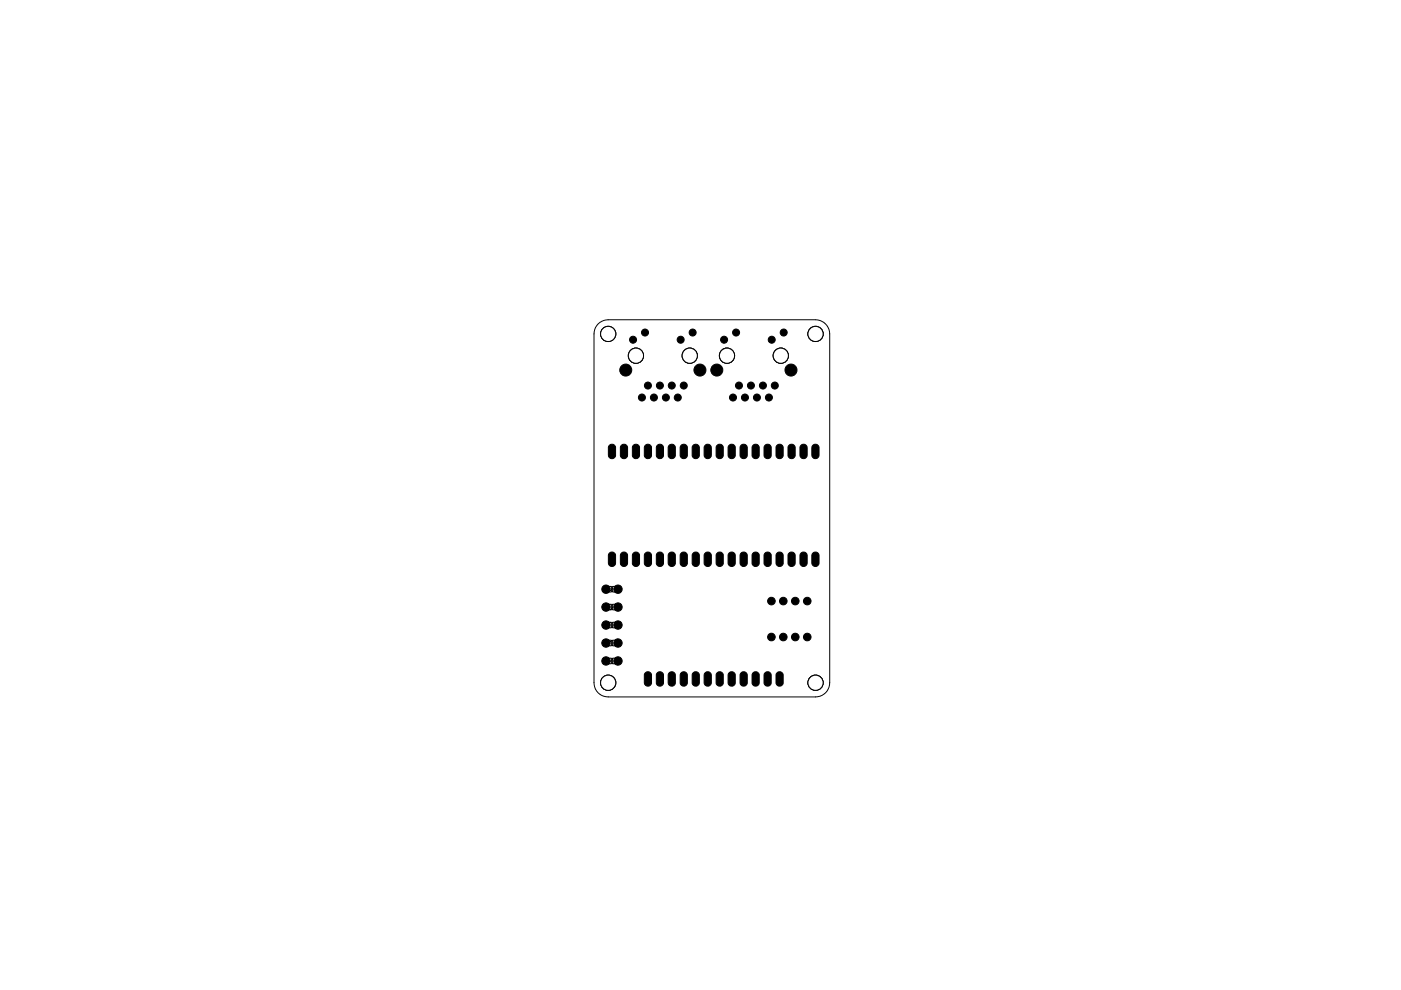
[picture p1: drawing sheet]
<svg xmlns="http://www.w3.org/2000/svg" width="297mm" height="210mm" viewBox="0 0 297 210" stroke-linecap="round" stroke-linejoin="round" font-family="sans-serif">
<g fill="#000" stroke="#000" stroke-width=".21">
<circle cx="128.9" cy="70.8" r="1.61"/>
<circle cx="132.7" cy="78.5" r="1.27"/>
<circle cx="134.2" cy="72" r=".74"/>
<circle cx="134.8" cy="75.4" r="1.61"/>
<circle cx="136.8" cy="70.5" r=".74"/>
<circle cx="144.3" cy="72" r=".74"/>
<circle cx="146.2" cy="75.4" r="1.61"/>
<circle cx="146.9" cy="70.5" r=".74"/>
<circle cx="148.4" cy="78.5" r="1.27"/>
<circle cx="152" cy="78.5" r="1.27"/>
<circle cx="153.5" cy="72" r=".74"/>
<circle cx="154.1" cy="75.4" r="1.61"/>
<circle cx="156.1" cy="70.5" r=".74"/>
<circle cx="163.6" cy="72" r=".74"/>
<circle cx="165.5" cy="75.4" r="1.61"/>
<circle cx="166.2" cy="70.5" r=".74"/>
<circle cx="167.7" cy="78.5" r="1.27"/>
<circle cx="172.9" cy="70.8" r="1.61"/>
<circle cx="136.1" cy="84.3" r=".74"/>
<circle cx="137.4" cy="81.7" r=".74"/>
<circle cx="138.6" cy="84.3" r=".74"/>
<circle cx="139.9" cy="81.7" r=".74"/>
<circle cx="141.2" cy="84.3" r=".74"/>
<circle cx="142.4" cy="81.7" r=".74"/>
<circle cx="143.7" cy="84.3" r=".74"/>
<circle cx="145" cy="81.7" r=".74"/>
<circle cx="155.4" cy="84.3" r=".74"/>
<circle cx="156.7" cy="81.7" r=".74"/>
<circle cx="157.9" cy="84.3" r=".74"/>
<circle cx="159.2" cy="81.7" r=".74"/>
<circle cx="160.5" cy="84.3" r=".74"/>
<circle cx="161.8" cy="81.7" r=".74"/>
<circle cx="163" cy="84.3" r=".74"/>
<circle cx="164.3" cy="81.7" r=".74"/>
<circle cx="128.5" cy="124.9" r=".89"/>
<circle cx="128.5" cy="128.7" r=".89"/>
<circle cx="128.5" cy="132.5" r=".89"/>
<circle cx="128.5" cy="136.3" r=".89"/>
<circle cx="131" cy="128.7" r=".89"/>
<circle cx="131" cy="132.5" r=".89"/>
<circle cx="131" cy="136.3" r=".89"/>
<circle cx="131" cy="124.9" r=".89"/>
<circle cx="163.6" cy="127.4" r=".8"/>
<circle cx="163.6" cy="135.1" r=".8"/>
<circle cx="166.1" cy="127.4" r=".8"/>
<circle cx="166.1" cy="135.1" r=".8"/>
<circle cx="168.6" cy="135.1" r=".8"/>
<circle cx="168.6" cy="127.4" r=".8"/>
<circle cx="171.2" cy="135.1" r=".8"/>
<circle cx="171.2" cy="127.4" r=".8"/>
<circle cx="128.5" cy="140.1" r=".89"/>
<circle cx="128.9" cy="144.8" r="1.61"/>
<circle cx="131" cy="140.1" r=".89"/>
<circle cx="172.9" cy="144.8" r="1.61"/>
</g>
<g fill="#000" stroke="#000" stroke-width=".21">
<path d="M129.1 94.5a.77 .77 0 0 1 .8-.3 .77 .77 0 0 1 .6 .6v1.8a.77 .77 0 0 1-.7 .6 .77 .77 0 0 1-.8-.6v-1.8zM131.7 94.5a.77 .77 0 0 1 .8-.3 .77 .77 0 0 1 .6 .6v1.8a.77 .77 0 0 1-.8 .6 .77 .77 0 0 1-.8-.6v-1.8zM134.2 94.5a.77 .77 0 0 1 .8-.3 .77 .77 0 0 1 .6 .6v1.8a.77 .77 0 0 1-.8 .6 .77 .77 0 0 1-.7-.6v-1.8zM136.8 94.5a.77 .77 0 0 1 .8-.3 .77 .77 0 0 1 .5 .6v1.8a.77 .77 0 0 1-.7 .6 .77 .77 0 0 1-.8-.6v-1.8zM139.3 94.5a.77 .77 0 0 1 .8-.3 .77 .77 0 0 1 .6 .6v1.8a.77 .77 0 0 1-.8 .6 .77 .77 0 0 1-.8-.6v-1.8zM141.8 94.5a.77 .77 0 0 1 .8-.3 .77 .77 0 0 1 .6 .6v1.8a.77 .77 0 0 1-.8 .6 .77 .77 0 0 1-.7-.6v-1.8zM144.4 94.5a.77 .77 0 0 1 .8-.3 .77 .77 0 0 1 .5 .6v1.8a.77 .77 0 0 1-.7 .6 .77 .77 0 0 1-.8-.6v-1.8zM146.9 94.5a.77 .77 0 0 1 .8-.3 .77 .77 0 0 1 .6 .6v1.8a.77 .77 0 0 1-.8 .6 .77 .77 0 0 1-.8-.6v-1.8zM149.4 94.5a.77 .77 0 0 1 .8-.3 .77 .77 0 0 1 .6 .6v1.8a.77 .77 0 0 1-.7 .6 .77 .77 0 0 1-.8-.6v-1.8zM152 94.5a.77 .77 0 0 1 .8-.3 .77 .77 0 0 1 .6 .6v1.8a.77 .77 0 0 1-.8 .6 .77 .77 0 0 1-.8-.6v-1.8zM154.5 94.5a.77 .77 0 0 1 .8-.3 .77 .77 0 0 1 .6 .6v1.8a.77 .77 0 0 1-.8 .6 .77 .77 0 0 1-.7-.6v-1.8zM157.1 94.5a.77 .77 0 0 1 .8-.3 .77 .77 0 0 1 .5 .6v1.8a.77 .77 0 0 1-.7 .6 .77 .77 0 0 1-.8-.6v-1.8z"/>
<path d="M159.6 94.5a.77 .77 0 0 1 .8-.3 .77 .77 0 0 1 .6 .6v1.8a.77 .77 0 0 1-.8 .6 .77 .77 0 0 1-.8-.6v-1.8zM162.1 94.5a.77 .77 0 0 1 .8-.3 .77 .77 0 0 1 .6 .6v1.8a.77 .77 0 0 1-.7 .6 .77 .77 0 0 1-.8-.6v-1.8zM164.7 94.5a.77 .77 0 0 1 .8-.3 .77 .77 0 0 1 .6 .6v1.8a.77 .77 0 0 1-.8 .6 .77 .77 0 0 1-.8-.6v-1.8zM167.2 94.5a.77 .77 0 0 1 .8-.3 .77 .77 0 0 1 .6 .6v1.8a.77 .77 0 0 1-.8 .6 .77 .77 0 0 1-.7-.6v-1.8zM169.8 94.5a.77 .77 0 0 1 .8-.3 .77 .77 0 0 1 .5 .6v1.8a.77 .77 0 0 1-.7 .6 .77 .77 0 0 1-.8-.6v-1.8zM172.3 94.5a.77 .77 0 0 1 .8-.3 .77 .77 0 0 1 .6 .6v1.8a.77 .77 0 0 1-.8 .6 .77 .77 0 0 1-.8-.6v-1.8zM129.1 117.3a.77 .77 0 0 1 .8-.2 .77 .77 0 0 1 .6 .6v1.7a.77 .77 0 0 1-.7 .7 .77 .77 0 0 1-.8-.7v-1.7zM131.7 117.3a.77 .77 0 0 1 .8-.2 .77 .77 0 0 1 .6 .6v1.7a.77 .77 0 0 1-.8 .7 .77 .77 0 0 1-.8-.7v-1.7zM134.2 117.3a.77 .77 0 0 1 .8-.2 .77 .77 0 0 1 .6 .6v1.7a.77 .77 0 0 1-.8 .7 .77 .77 0 0 1-.7-.7v-1.7zM136.8 117.3a.77 .77 0 0 1 .8-.2 .77 .77 0 0 1 .5 .6v1.7a.77 .77 0 0 1-.7 .7 .77 .77 0 0 1-.8-.7v-1.7zM139.3 117.3a.77 .77 0 0 1 .8-.2 .77 .77 0 0 1 .6 .6v1.7a.77 .77 0 0 1-.8 .7 .77 .77 0 0 1-.8-.7v-1.7zM141.8 117.3a.77 .77 0 0 1 .8-.2 .77 .77 0 0 1 .6 .6v1.7a.77 .77 0 0 1-.8 .7 .77 .77 0 0 1-.7-.7v-1.7z"/>
<path d="M144.4 117.3a.77 .77 0 0 1 .8-.2 .77 .77 0 0 1 .5 .6v1.7a.77 .77 0 0 1-.7 .7 .77 .77 0 0 1-.8-.7v-1.7zM146.9 117.3a.77 .77 0 0 1 .8-.2 .77 .77 0 0 1 .6 .6v1.7a.77 .77 0 0 1-.8 .7 .77 .77 0 0 1-.8-.7v-1.7zM149.4 117.3a.77 .77 0 0 1 .8-.2 .77 .77 0 0 1 .6 .6v1.7a.77 .77 0 0 1-.7 .7 .77 .77 0 0 1-.8-.7v-1.7zM152 117.3a.77 .77 0 0 1 .8-.2 .77 .77 0 0 1 .6 .6v1.7a.77 .77 0 0 1-.8 .7 .77 .77 0 0 1-.8-.7v-1.7zM154.5 117.3a.77 .77 0 0 1 .8-.2 .77 .77 0 0 1 .6 .6v1.7a.77 .77 0 0 1-.8 .7 .77 .77 0 0 1-.7-.7v-1.7zM157.1 117.3a.77 .77 0 0 1 .8-.2 .77 .77 0 0 1 .5 .6v1.7a.77 .77 0 0 1-.7 .7 .77 .77 0 0 1-.8-.7v-1.7zM159.6 117.3a.77 .77 0 0 1 .8-.2 .77 .77 0 0 1 .6 .6v1.7a.77 .77 0 0 1-.8 .7 .77 .77 0 0 1-.8-.7v-1.7zM162.1 117.3a.77 .77 0 0 1 .8-.2 .77 .77 0 0 1 .6 .6v1.7a.77 .77 0 0 1-.7 .7 .77 .77 0 0 1-.8-.7v-1.7zM164.7 117.3a.77 .77 0 0 1 .8-.2 .77 .77 0 0 1 .6 .6v1.7a.77 .77 0 0 1-.8 .7 .77 .77 0 0 1-.8-.7v-1.7zM167.2 117.3a.77 .77 0 0 1 .8-.2 .77 .77 0 0 1 .6 .6v1.7a.77 .77 0 0 1-.8 .7 .77 .77 0 0 1-.7-.7v-1.7zM169.8 117.3a.77 .77 0 0 1 .8-.2 .77 .77 0 0 1 .5 .6v1.7a.77 .77 0 0 1-.7 .7 .77 .77 0 0 1-.8-.7v-1.7zM172.3 117.3a.77 .77 0 0 1 .8-.2 .77 .77 0 0 1 .6 .6v1.7a.77 .77 0 0 1-.8 .7 .77 .77 0 0 1-.8-.7v-1.7z"/>
<path d="M128.8 124.3h.8v1.2h-.8zM128.8 128.1h.8v1.2h-.8zM128.8 131.9h.8v1.2h-.8zM128.8 135.7h.8v1.2h-.8zM128.8 139.6h.8v1.1h-.8zM129.9 124.3h.8v1.2h-.8zM129.9 128.1h.8v1.2h-.8zM129.9 131.9h.8v1.2h-.8zM129.9 135.7h.8v1.2h-.8zM129.9 139.6h.8v1.1h-.8zM136.8 142.7a.77 .77 0 0 1 .8-.3 .77 .77 0 0 1 .5 .7v1.7a.77 .77 0 0 1-.7 .7 .77 .77 0 0 1-.8-.7v-1.7zM139.3 142.7a.77 .77 0 0 1 .8-.3 .77 .77 0 0 1 .6 .7v1.7a.77 .77 0 0 1-.8 .7 .77 .77 0 0 1-.8-.7v-1.7z"/>
<path d="M141.8 142.7a.77 .77 0 0 1 .8-.3 .77 .77 0 0 1 .6 .7v1.7a.77 .77 0 0 1-.8 .7 .77 .77 0 0 1-.7-.7v-1.7zM144.4 142.7a.77 .77 0 0 1 .8-.3 .77 .77 0 0 1 .5 .7v1.7a.77 .77 0 0 1-.7 .7 .77 .77 0 0 1-.8-.7v-1.7zM146.9 142.7a.77 .77 0 0 1 .8-.3 .77 .77 0 0 1 .6 .7v1.7a.77 .77 0 0 1-.8 .7 .77 .77 0 0 1-.8-.7v-1.7zM149.4 142.7a.77 .77 0 0 1 .8-.3 .77 .77 0 0 1 .6 .7v1.7a.77 .77 0 0 1-.7 .7 .77 .77 0 0 1-.8-.7v-1.7zM152 142.7a.77 .77 0 0 1 .8-.3 .77 .77 0 0 1 .6 .7v1.7a.77 .77 0 0 1-.8 .7 .77 .77 0 0 1-.8-.7v-1.7zM154.5 142.7a.77 .77 0 0 1 .8-.3 .77 .77 0 0 1 .6 .7v1.7a.77 .77 0 0 1-.8 .7 .77 .77 0 0 1-.7-.7v-1.7zM157.1 142.7a.77 .77 0 0 1 .8-.3 .77 .77 0 0 1 .5 .7v1.7a.77 .77 0 0 1-.7 .7 .77 .77 0 0 1-.8-.7v-1.7zM159.6 142.7a.77 .77 0 0 1 .8-.3 .77 .77 0 0 1 .6 .7v1.7a.77 .77 0 0 1-.8 .7 .77 .77 0 0 1-.8-.7v-1.7zM162.1 142.7a.77 .77 0 0 1 .8-.3 .77 .77 0 0 1 .6 .7v1.7a.77 .77 0 0 1-.7 .7 .77 .77 0 0 1-.8-.7v-1.7zM164.7 142.7a.77 .77 0 0 1 .8-.3 .77 .77 0 0 1 .6 .7v1.7a.77 .77 0 0 1-.8 .7 .77 .77 0 0 1-.8-.7v-1.7z"/>
</g>
<g fill="none" stroke="#000" stroke-width=".21">
<path d="M126.8 68.7l1.2-.8 .9-.1h44a3 3 0 0 1 3 3v74a3 3 0 0 1-3 3h-44a2.96 2.96 0 0 1-3-3v-74l.4-1.4z"/>
<circle cx="128.9" cy="70.8" r="1.61"/>
</g>
<circle cx="128.9" cy="70.8" r="1.61" fill="#fff" stroke="#000" stroke-width=".21"/>
<circle cx="172.9" cy="70.8" r="1.61" fill="none" stroke="#000" stroke-width=".21"/>
<circle cx="172.9" cy="70.8" r="1.61" fill="#fff" stroke="#000" stroke-width=".21"/>
<circle cx="128.9" cy="144.8" r="1.61" fill="none" stroke="#000" stroke-width=".21"/>
<circle cx="128.9" cy="144.8" r="1.61" fill="#fff" stroke="#000" stroke-width=".21"/>
<circle cx="172.9" cy="144.8" r="1.61" fill="none" stroke="#000" stroke-width=".21"/>
<circle cx="172.9" cy="144.8" r="1.61" fill="#fff" stroke="#000" stroke-width=".21"/>
<circle cx="165.5" cy="75.4" r="1.61" fill="none" stroke="#000" stroke-width=".21"/>
<circle cx="165.5" cy="75.4" r="1.61" fill="#fff" stroke="#000" stroke-width=".21"/>
<circle cx="154.1" cy="75.4" r="1.61" fill="none" stroke="#000" stroke-width=".21"/>
<circle cx="154.1" cy="75.4" r="1.61" fill="#fff" stroke="#000" stroke-width=".21"/>
<circle cx="146.2" cy="75.4" r="1.61" fill="none" stroke="#000" stroke-width=".21"/>
<circle cx="146.2" cy="75.4" r="1.61" fill="#fff" stroke="#000" stroke-width=".21"/>
<circle cx="134.8" cy="75.4" r="1.61" fill="none" stroke="#000" stroke-width=".21"/>
<circle cx="134.8" cy="75.4" r="1.61" fill="#fff" stroke="#000" stroke-width=".21"/>
</svg>
